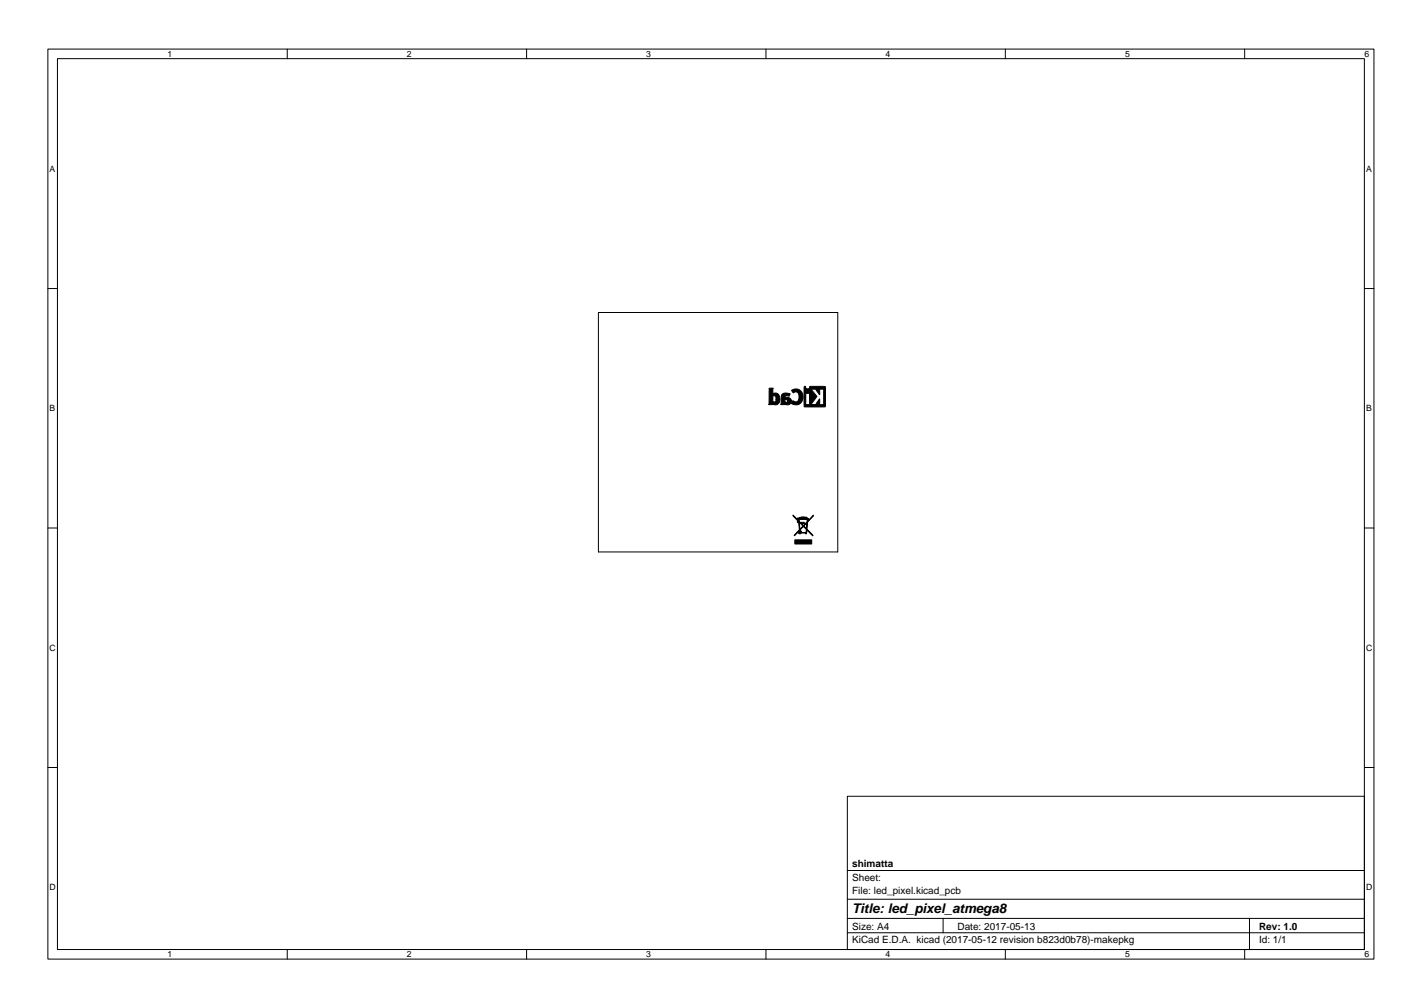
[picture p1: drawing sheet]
<svg xmlns="http://www.w3.org/2000/svg" width="297mm" height="210mm" viewBox="0 0 297 210" stroke-linecap="round" stroke-linejoin="round" font-family="sans-serif">
<defs><g id="words">
<text font-size="2.8" x="178" y="190.6">Title: led_pixel_atmega8</text>
<g font-size="2.1">
<text x="178" y="184">Sheet:</text>
<text x="178" y="181">shimatta</text>
<text x="178" y="186.7">File: led_pixel.kicad_pcb</text>
<text x="178" y="196.9">KiCad E.D.A. kicad (2017-05-12 revision b823d0b78)-makepkg</text>
<text x="178" y="194.1">Size: A4</text>
<text x="200" y="194.1">Date: 2017-05-13</text>
<text x="263" y="194.1">Rev: 1.0</text>
<text x="263" y="196.9">Id: 1/1</text>
</g>
<g font-size="1.8">
<text x="35" y="11.9">1</text>
<text x="85" y="11.9">2</text>
<text x="135" y="11.9">3</text>
<text x="185" y="11.9">4</text>
<text x="235" y="11.9">5</text>
<text x="285" y="11.9">6</text>
<text x="10.3" y="35.9">A</text>
<text x="285.3" y="35.9">A</text>
<text x="10.3" y="85.9">B</text>
<text x="285.3" y="85.9">B</text>
<text x="10.3" y="135.9">C</text>
<text x="285.3" y="135.9">C</text>
<text x="10.3" y="185.9">D</text>
<text x="285.3" y="185.9">D</text>
<text x="35" y="199.9">1</text>
<text x="85" y="199.9">2</text>
<text x="135" y="199.9">3</text>
<text x="185" y="199.9">4</text>
<text x="235" y="199.9">5</text>
<text x="285" y="199.9">6</text>
</g>
</g></defs>
<g fill="none" stroke="#000" stroke-width=".21">
<path d="M10 10.2h277v190.1h-277zM12 12.2h273v186.1h-273zM60 10.2v2M110 10.2v2M160 10.2v2M210 10.2v2M260 10.2v2M10 60.2h2M125 65.2h50v50h-50zM285 60.2h2M10 110.2h2M285 110.2h2"/>
<path d="M10 160.2h2M177 166.3h108v32h-108zM285 160.2h2M60 198.3v2M110 198.3v2M160 198.3v2M177 194.8h108M177 191.8h108M177 187.8h108M177 181.8h108M197 191.8v3M210 198.3v2"/>
<path d="M260 198.3v2M261 191.8v6.5"/>
</g>
<path d="M160.7 81.1h.8v1.1a.97 .97 0 0 1 1.1 .1 .97 .97 0 0 1 .3 1h-.8a.46 .46 0 0 0-.1-.6 .46 .46 0 0 0-.6 0v1.1a.42 .42 0 0 0 .6 .1 .42 .42 0 0 0 .1-.6h.8a.95 .95 0 0 1-.4 1.1 .95 .95 0 0 1-1.1-.1v.2h-.8zM163.4 82.3a1.75 1.75 0 0 1 1.6 0l-.2 .4a.53 .53 0 0 0-.9 .2 1.01 1.01 0 0 1 1.4 .8h-.7a.31 .31 0 0 0-.4-.3 .31 .31 0 0 0-.2 .5 .31 .31 0 0 0 .5 0l.1-.2h.7a.83 .83 0 0 1-.5 .8 .83 .83 0 0 1-.9-.2v.2h-.8l.1-1.8zM165.3 81.5a1.56 1.56 0 0 1 2 .1 1.56 1.56 0 0 1 .4 1.8 1.46 1.46 0 0 1-2.4 .8l.3-.6a.74 .74 0 0 0 1 .2 .74 .74 0 0 0 .3-.8 .76 .76 0 0 0-.2-1 .76 .76 0 0 0-.9 0zM168 80.7h.3a.45 .45 0 0 0 .4 .5 .45 .45 0 0 0 .5-.5h2.8a.38 .38 0 0 1 .4 .1 .38 .38 0 0 1 0 .5h-1.2v1.1l-.4-.5a.73 .73 0 0 0-.7-.6h-.7l.8 .9a.54 .54 0 0 1 .2 1l-.9 1.1a.26 .26 0 0 1-.3 .1 .26 .26 0 0 1-.1-.4l.1-1.9h-.9l-.1 2.4h2.3l.7-1.2-.1 1.2h1v-2.9v-.3h.3v3.1a.41 .41 0 0 1 0 .5 .41 .41 0 0 1-.6 .1h-3.3a.39 .39 0 0 1-.5-.1 .39 .39 0 0 1 0-.5zM165.7 107.5l1.1 1.1v-.1a.2 .2 0 0 1-.2-.3 .2 .2 0 0 1 .3 0l1-.3 .6 .1-1 .1 1-.1 .3 .3h-.5v-.2h-.3h-.8l-.3 .2h2v.1h-2l.1 .5-.3-.2v.3l.3-.1 .3 .3v-.1h.7v.2h-.6l.4 .4 .8-.8v-.5h.1v.4l1.2-1.2v.1l-1.2 1.5-.5 .3a.43 .43 0 0 1-.5 .3 .43 .43 0 0 1-.3-.4l-.4-.3 .1 1.4 .6-.7h.2l.6 .6 .1-1.2h.1l-.1 1.3h-.2l-.6-.6-.7 .8 .3 .5h1v-.7h.2l1.2 1.3h-.1l-1.1-1.1-.1 .8h-.3v-.2h-.9a.36 .36 0 0 1-.3 .1 .36 .36 0 0 1-.3-.3l-.7 .8-.1-.1 .6-.6a1.01 1.01 0 0 0 .4-1.4l-.1-.7h-.2v-.5l-.9-.9zM166 112.7h3.6v.9h-3.6z" fill="#000" stroke="#000" stroke-width=".21"/>
<use href="#words"/>
</svg>
